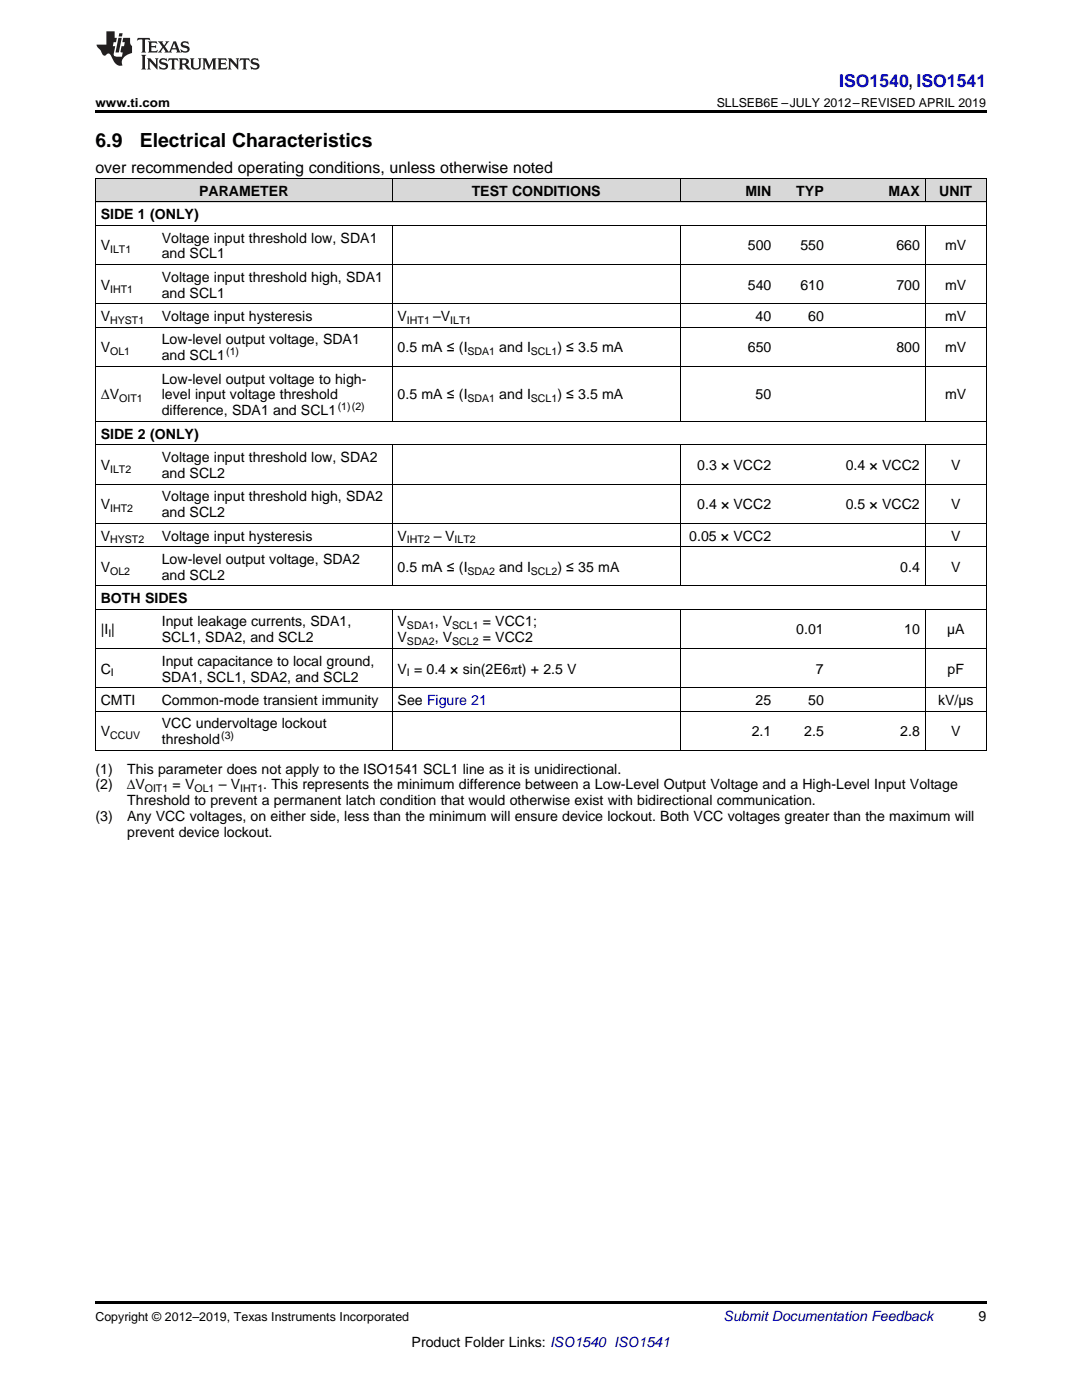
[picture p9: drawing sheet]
<svg xmlns="http://www.w3.org/2000/svg" width="216mm" height="279mm" viewBox="0 0 216 279" stroke-linecap="round" stroke-linejoin="round" font-family="sans-serif">
<defs><g id="words">
<g font-size="3.9">
<text x="19" y="29.3">6.9</text>
<text x="27.9" y="29.3">Electrical Characteristics</text>
</g>
<text font-size="3.5" fill="#00f" x="167.5" y="17.3">ISO1540, ISO1541</text>
<text font-size="3.2" x="19" y="34.4">over recommended operating conditions, unless otherwise noted</text>
<g font-size="2.8">
<text x="39.7" y="39.1">PARAMETER</text>
<text x="94.1" y="39.1">TEST CONDITIONS</text>
<text x="148.7" y="39.1">MIN</text>
<text x="158.9" y="39.1">TYP</text>
<text x="177.3" y="39.1">MAX</text>
<text x="187.4" y="39.1">UNIT</text>
<text x="20.1" y="43.7">SIDE 1 (ONLY)</text>
<text x="20.1" y="50">V</text>
<text x="32.3" y="48.4">Voltage input threshold low, SDA1</text>
<text x="32.3" y="51.6">and SCL1</text>
<text x="149.2" y="50">500</text>
<text x="159.7" y="50">550</text>
<text x="178.9" y="50">660</text>
<text x="188.6" y="50">mV</text>
<text x="20.1" y="57.8">V</text>
<text x="32.3" y="56.2">Voltage input threshold high, SDA1</text>
<text x="32.3" y="59.4">and SCL1</text>
<text x="149.2" y="57.8">540</text>
<text x="159.7" y="57.8">610</text>
<text x="178.9" y="57.8">700</text>
<text x="188.6" y="57.8">mV</text>
<text x="20.1" y="64.1">V</text>
<text x="32.3" y="64.1">Voltage input hysteresis</text>
<text x="79.3" y="64.1">V</text>
<text x="86.4" y="64.1">–V</text>
<text x="150.8" y="64.1">40</text>
<text x="161.3" y="64.1">60</text>
<text x="188.6" y="64.1">mV</text>
<text x="20.1" y="70.3">V</text>
<text x="32.3" y="68.7">Low-level output voltage, SDA1</text>
<text x="32.3" y="71.9">and SCL1</text>
<text x="79.3" y="70.3">0.5 mA ≤ (I</text>
<text x="99.6" y="70.3">and I</text>
<text x="111.2" y="70.3">) ≤ 3.5 mA</text>
<text x="149.2" y="70.3">650</text>
<text x="178.9" y="70.3">800</text>
<text x="188.6" y="70.3">mV</text>
<text x="32.3" y="76.6">Low-level output voltage to high-</text>
<text x="20.1" y="79.7">ΔV</text>
<text x="32.3" y="79.7">level input voltage threshold</text>
<text x="32.3" y="82.9">difference, SDA1 and SCL1</text>
<text x="79.3" y="79.7">0.5 mA ≤ (I</text>
<text x="99.6" y="79.7">and I</text>
<text x="111.2" y="79.7">) ≤ 3.5 mA</text>
<text x="150.8" y="79.7">50</text>
<text x="188.6" y="79.7">mV</text>
<text x="20.1" y="87.6">SIDE 2 (ONLY)</text>
<text x="20.1" y="93.8">V</text>
<text x="32.3" y="92.2">Voltage input threshold low, SDA2</text>
<text x="32.3" y="95.4">and SCL2</text>
<text x="139.1" y="93.8">0.3 × VCC2</text>
<text x="168.8" y="93.8">0.4 × VCC2</text>
<text x="189.8" y="93.8">V</text>
<text x="20.1" y="101.6">V</text>
<text x="32.3" y="100">Voltage input threshold high, SDA2</text>
<text x="139.1" y="101.6">0.4 × VCC2</text>
<text x="168.8" y="101.6">0.5 × VCC2</text>
<text x="189.8" y="101.6">V</text>
<text x="20.1" y="107.9">V</text>
<text x="32.3" y="103.2">and SCL2</text>
<text x="32.3" y="107.9">Voltage input hysteresis</text>
<text x="79.3" y="107.9">V</text>
<text x="86.5" y="107.9">– V</text>
<text x="137.5" y="107.9">0.05 × VCC2</text>
<text x="189.8" y="107.9">V</text>
<text x="32.3" y="112.5">Low-level output voltage, SDA2</text>
<text x="20.1" y="114.1">V</text>
<text x="32.3" y="115.7">and SCL2</text>
<text x="79.3" y="114.1">0.5 mA ≤ (I</text>
<text x="99.6" y="114.1">and I</text>
<text x="111.2" y="114.1">) ≤ 35 mA</text>
<text x="179.6" y="114.1">0.4</text>
<text x="189.8" y="114.1">V</text>
<text x="20.1" y="120.4">BOTH SIDES</text>
<text x="32.3" y="125">Input leakage currents, SDA1,</text>
<text x="79.3" y="125">V</text>
<text x="86.7" y="125">, V</text>
<text x="96.3" y="125">= VCC1;</text>
<text x="20.1" y="126.6">|I |</text>
<text x="32.3" y="128.2">SCL1, SDA2, and SCL2</text>
<text x="79.3" y="128.2">V</text>
<text x="86.7" y="128.2">, V</text>
<text x="96.3" y="128.2">= VCC2</text>
<text x="158.9" y="126.6">0.01</text>
<text x="180.4" y="126.6">10</text>
<text x="189" y="126.6">µA</text>
<text x="20.1" y="134.4">C</text>
<text x="32.3" y="132.9">Input capacitance to local ground,</text>
<text x="32.3" y="136">SDA1, SCL1, SDA2, and SCL2</text>
<text x="79.3" y="134.4">V = 0.4 × sin(2E6πt) + 2.5 V</text>
<text x="162.8" y="134.4">7</text>
<text x="189.1" y="134.4">pF</text>
<text x="20.1" y="140.7">CMTI</text>
<text x="32.3" y="140.7">Common-mode transient immunity</text>
<text x="79.3" y="140.7">See Figure 21</text>
<text x="150.8" y="140.7">25</text>
<text x="161.3" y="140.7">50</text>
<text x="187.2" y="140.7">kV/µs</text>
<text x="20.1" y="146.9">V</text>
<text x="32.3" y="145.3">VCC undervoltage lockout</text>
<text x="32.3" y="148.5">threshold</text>
<text x="150" y="146.9">2.1</text>
<text x="160.5" y="146.9">2.5</text>
<text x="179.6" y="146.9">2.8</text>
<text x="189.8" y="146.9">V</text>
<text x="19" y="154.4">(1)</text>
<text x="25.4" y="154.4">This parameter does not apply to the ISO1541 SCL1 line as it is unidirectional.</text>
<text x="19" y="157.6">(2)</text>
<text x="25.3" y="157.6">∆V</text>
<text x="25.4" y="160.7">Threshold to prevent a permanent latch condition that would otherwise exist with bidirectional communication.</text>
<text x="34.4" y="157.6">= V</text>
<text x="43.6" y="157.6">– V</text>
<text x="52.5" y="157.6">. This represents the minimum difference between a Low-Level Output Voltage and a High-Level Input Voltage</text>
<text x="19" y="163.9">(3)</text>
<text x="25.4" y="163.9">Any VCC voltages, on either side, less than the minimum will ensure device lockout. Both VCC voltages greater than the maximum will</text>
<text x="25.4" y="167.1">prevent device lockout.</text>
<text x="195.3" y="263.6">9</text>
<text x="82.1" y="268.9">Product Folder Links: ISO1540 ISO1541</text>
</g>
<text font-size="2.8" fill="#0000c8" x="144.4" y="263.6">Submit Documentation Feedback</text>
<g font-size="2.5">
<text x="19" y="21.4">www.ti.com</text>
<text x="143" y="21.4">SLLSEB6E –JULY 2012–REVISED APRIL 2019</text>
<text x="19" y="263.6">Copyright © 2012–2019, Texas Instruments Incorporated</text>
</g>
<g font-size="2.1">
<text x="22" y="50.6">ILT1</text>
<text x="22" y="58.4">IHT1</text>
<text x="22" y="64.6">HYST1</text>
<text x="81.2" y="64.6">IHT1</text>
<text x="89.9" y="64.6">ILT1</text>
<text x="22" y="70.9">OL1</text>
<text x="45.1" y="70.8">(1)</text>
<text x="93.3" y="70.9">SDA1</text>
<text x="105.9" y="70.9">SCL1</text>
<text x="23.8" y="80.3">OIT1</text>
<text x="67.4" y="81.8">(1)(2)</text>
<text x="93.3" y="80.3">SDA1</text>
<text x="105.9" y="80.3">SCL1</text>
<text x="22" y="94.4">ILT2</text>
<text x="22" y="102.2">IHT2</text>
<text x="22" y="108.4">HYST2</text>
<text x="81.2" y="108.4">IHT2</text>
<text x="90.7" y="108.4">ILT2</text>
<text x="22" y="114.7">OL2</text>
<text x="93.3" y="114.7">SDA2</text>
<text x="105.9" y="114.7">SCL2</text>
<text x="81.2" y="125.6">SDA1</text>
<text x="90.2" y="125.6">SCL1</text>
<text x="21.6" y="127.2">I</text>
<text x="81.2" y="128.8">SDA2</text>
<text x="90.2" y="128.8">SCL2</text>
<text x="22.1" y="135">I</text>
<text x="81.2" y="135">I</text>
<text x="22" y="147.5">CCUV</text>
<text x="44.1" y="147.4">(3)</text>
<text x="28.9" y="158.1">OIT1</text>
<text x="38.8" y="158.1">OL1</text>
<text x="47.9" y="158.1">IHT1</text>
</g>
</g></defs>
<g fill="#d8d8d8">
<path d="M19 35.7h12.2v4.7h-12.2z"/>
<path d="M31.2 35.7h38.4v4.7h-38.4z"/>
<path d="M69.6 35.7h8.7v4.7h-8.7z"/>
<path d="M78.3 35.7h41.8v4.7h-41.8z"/>
<path d="M120.1 35.7h15.7v4.7h-15.7z"/>
<path d="M135.8 35.7h19.2v4.7h-19.2z"/>
<path d="M155 35.7h10.5v4.7h-10.5z"/>
<path d="M165.5 35.7h19.1v4.7h-19.1z"/>
<path d="M184.6 35.7h12.2v4.7h-12.2z"/>
</g>
<path d="M19 22h177.8v.5h-177.8zM19 149.8h.2zM69.5 149.8h.1zM78.2 149.8h.1zM120 149.8h.1zM165.3 149.8h.2zM184.5 149.8h.1zM196.7 149.8h.1zM19 259.7h177.8v.5h-177.8z" fill="#000"/>
<g fill="none" stroke="#000" stroke-width=".2">
<path d="M19 35.6h177.8M19.1 35.7v114.1M78.2 35.7v4.7M135.8 35.7v4.7M184.6 35.7v4.7M196.8 35.7v114.1M19 52.8h177.8M19 45h177.8M19 40.3h177.8M78.2 45v39.2M135.8 45v39.2M184.6 45v39.2"/>
<path d="M19 73.1h177.8M19 65.3h177.8M19 60.6h177.8M19 96.6h177.8M19 88.8h177.8M19 84.1h177.8M78.2 88.8v28.2M135.8 88.8v28.2M184.6 88.8v28.2M19 116.9h177.8M19 109.1h177.8M19 104.4h177.8"/>
<path d="M19 137.2h177.8M19 129.4h177.8M19 121.6h177.8M78.2 121.6v28.2M135.8 121.6v28.2M184.6 121.6v28.2M19 149.7h177.8M19 141.9h177.8"/>
</g>
<g fill="#231f20">
<path d="M27.5 7.6l-.1 .5 .4-.2h.6v.1v2.1l-.2 .4h1l-.3-.4v-2.1l.1-.1h.5l.5 .2-.2-.5zM29.5 8.3l.2 .3v1.5l-.2 .4h1.8l.2-.6a1.04 1.04 0 0 1-1.3 .2v-.7h.6l.3 .2v-.6l-.3 .2h-.6v-.6l.8-.1 .4 .3-.2-.5zM31.5 8.3l.9 1.1-.9 1.1h.8l-.2-.2 .5-.7 .4 .7-.2 .2h1.5l-.1-.2 .1-.4h.9l.1 .4-.2 .2h1l-.3-.3-.7-1.9h-.5l-.9 2-.8-1 .9-1h-.8l.1 .3-.3 .5-.4-.6 .2-.2zM34.7 8.6l.4 1h-.7zM36.3 8.4a.63 .63 0 0 0-.2 .7 .63 .63 0 0 0 .6 .4l.6 .2 .1 .2a.75 .75 0 0 1-.7 .4 .75 .75 0 0 1-.6-.5l.1 .7 .1-.1a1.11 1.11 0 0 0 1.5-.6 1.13 1.13 0 0 0-1.2-.8l-.1-.4a1.04 1.04 0 0 1 1.2 .2l-.2-.5-.1 .1-.5-.2zM28.2 10.9l.2 .4v2.2l-.2 .4h1l-.3-.4v-2.2l.3-.4zM29.3 11.6l.3 .4v1.5l-.3 .4h.8l-.2-.4v-1.3l1.5 1.7v-1.9l.2-.4h-.7l.2 .4v.9l-1.1-1.3zM32 11.8a.62 .62 0 0 0-.2 .7 .62 .62 0 0 0 .6 .4l.6 .1 .1 .3a.76 .76 0 0 1-.7 .3 .76 .76 0 0 1-.6-.4l.1 .7 .1-.1a1.11 1.11 0 0 0 1.5-.6 1.13 1.13 0 0 0-1.2-.8l-.1-.4a1.04 1.04 0 0 1 1.2 .2l-.2-.6-.1 .1-.5-.1zM33.7 11.6l-.2 .6a.61 .61 0 0 1 .8-.3v1.6l-.2 .4h.9l-.2-.4v-1.6a.63 .63 0 0 1 .8 .3l-.2-.6zM35.6 11.6l.3 .4v1.5l-.3 .4h1l-.2-.2v-.8l.5 .2a.76 .76 0 0 0 1.2 .7l-1-1a.58 .58 0 0 0 .6-.5 .58 .58 0 0 0-.5-.6zM36.4 11.9h.1a.45 .45 0 0 1 .5 .1 .45 .45 0 0 1 .1 .5l-.7 .2zM37.9 11.6l.2 .2a2.17 2.17 0 0 0 .3 1.9 .99 .99 0 0 0 1.6-.6v-1.1l.2-.4h-.7l.2 .2a1.92 1.92 0 0 1-.2 1.8 .6 .6 0 0 1-.9-.5v-1.1l.2-.4zM40.4 11.6l.2 .4v1.5l-.2 .4h.7l-.2-.4v-1.4l.8 1.8 .8-1.8v1.4l-.2 .4h.9l-.2-.4v-1.5l.2-.4h-.8l-.6 1.5-.6-1.5zM43.4 11.6l.2 .4v1.5l-.2 .4h1.8l.2-.6a1.04 1.04 0 0 1-1.3 .1v-.6h.5l.4 .2v-.6l-.4 .2h-.5v-.7h.8l.3 .3-.1-.6zM45.5 11.6l.2 .4v1.5l-.2 .4h.7l-.2-.4v-1.3l1.5 1.7v-1.9l.2-.4h-.7l.2 .4v.9l-1.1-1.3zM47.9 11.6l-.1 .6a.61 .61 0 0 1 .8-.3v1.6l-.3 .4h1l-.3-.4 .1-1.6a.63 .63 0 0 1 .7 .3l-.1-.6zM50.2 11.8a.62 .62 0 0 0-.2 .7 .62 .62 0 0 0 .6 .4l.6 .1 .2 .3a.76 .76 0 0 1-.8 .3 .76 .76 0 0 1-.6-.4l.1 .7 .2-.1a1.11 1.11 0 0 0 1.5-.6 1.13 1.13 0 0 0-1.3-.8l-.1-.4a1.04 1.04 0 0 1 1.2 .2l-.1-.6-.2 .1-.5-.1z"/>
<path d="M21.2 6.3v2.6h-1.9l.1 .4 .7 .9a.91 .91 0 0 0 1 .8 .56 .56 0 0 1 .5-.3 .56 .56 0 0 1 .5 .3l.4 .8a1.53 1.53 0 0 0 1.9 1.2 1.54 1.54 0 0 1 1-2.1l.9-.3v-1.4a1.52 1.52 0 0 1-.3-1.6h-1.4l-.2 .8h.5l-.2 .8h-.4l-.2 1v.2l.4 .1-.2 .8a1.93 1.93 0 0 1-1.6-.3l.3-1.8h-.5l.2-.8h.4l.2-.8h-.4v-1.3zM23.6 7.6l-.6 2.9h.7l.6-2.9zM23.8 6.6l-.1 .7h.6l.2-.7z"/>
</g>
<use href="#words"/>
</svg>
